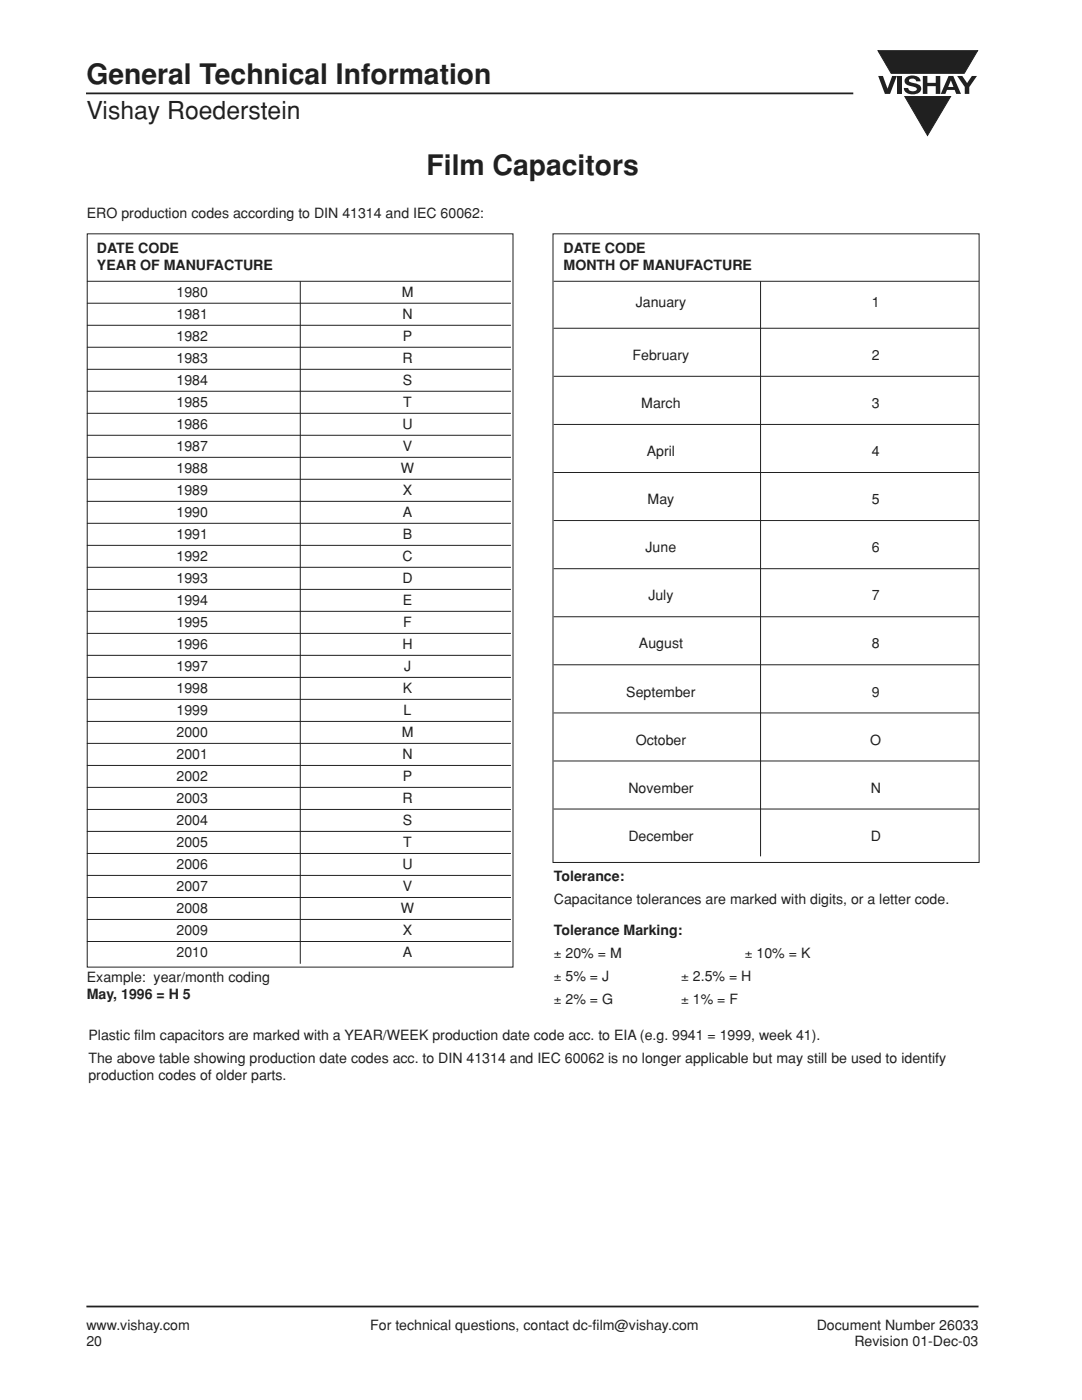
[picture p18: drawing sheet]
<svg xmlns="http://www.w3.org/2000/svg" width="216mm" height="279mm" viewBox="0 0 216 279" stroke-linecap="round" stroke-linejoin="round" font-family="sans-serif">
<defs><g id="words">
<g font-size="5.6" fill="#231f20">
<text x="17.2" y="16.7">General Technical Information</text>
<text x="85.1" y="34.9">Film Capacitors</text>
</g>
<text font-size="4.9" fill="#231f20" x="17.2" y="23.8">Vishay Roederstein</text>
<g font-size="2.8" fill="#231f20">
<text x="17.3" y="43.5">ERO production codes according to DIN 41314 and IEC 60062:</text>
<text x="19.3" y="50.5">DATE CODE</text>
<text x="19.3" y="53.9">YEAR OF MANUFACTURE</text>
<text x="112.5" y="50.5">DATE CODE</text>
<text x="112.5" y="53.9">MONTH OF MANUFACTURE</text>
<text x="35.2" y="59.3">1980</text>
<text x="80.2" y="59.3">M</text>
<text x="35.2" y="63.7">1981</text>
<text x="80.3" y="63.7">N</text>
<text x="126.9" y="61.3">January</text>
<text x="174" y="61.3">1</text>
<text x="35.2" y="68.1">1982</text>
<text x="80.4" y="68.1">P</text>
<text x="126.2" y="71.8">February</text>
<text x="174" y="71.8">2</text>
<text x="35.2" y="72.5">1983</text>
<text x="35.2" y="76.9">1984</text>
<text x="80.3" y="72.5">R</text>
<text x="80.4" y="76.9">S</text>
<text x="35.2" y="81.3">1985</text>
<text x="80.5" y="81.3">T</text>
<text x="127.9" y="81.4">March</text>
<text x="174" y="81.4">3</text>
<text x="35.2" y="85.7">1986</text>
<text x="80.3" y="85.7">U</text>
<text x="35.2" y="90">1987</text>
<text x="35.2" y="94.4">1988</text>
<text x="80" y="94.4">W</text>
<text x="80.4" y="90">V</text>
<text x="129.1" y="91">April</text>
<text x="174" y="91">4</text>
<text x="35.2" y="98.8">1989</text>
<text x="80.4" y="98.8">X</text>
<text x="129.2" y="100.6">May</text>
<text x="174" y="100.6">5</text>
<text x="35.2" y="103.2">1990</text>
<text x="35.2" y="107.6">1991</text>
<text x="80.4" y="103.2">A</text>
<text x="80.4" y="107.6">B</text>
<text x="35.2" y="112">1992</text>
<text x="80.3" y="112">C</text>
<text x="128.8" y="110.2">June</text>
<text x="174" y="110.2">6</text>
<text x="35.2" y="116.4">1993</text>
<text x="80.3" y="116.4">D</text>
<text x="129.4" y="119.8">July</text>
<text x="174" y="119.8">7</text>
<text x="35.2" y="120.8">1994</text>
<text x="35.2" y="125.2">1995</text>
<text x="80.4" y="120.8">E</text>
<text x="80.5" y="125.2">F</text>
<text x="35.2" y="129.6">1996</text>
<text x="80.3" y="129.6">H</text>
<text x="127.5" y="129.4">August</text>
<text x="174" y="129.4">8</text>
<text x="35.2" y="134">1997</text>
<text x="80.6" y="134">J</text>
<text x="35.2" y="138.4">1998</text>
<text x="35.2" y="142.7">1999</text>
<text x="80.4" y="138.4">K</text>
<text x="80.5" y="142.7">L</text>
<text x="125" y="139">September</text>
<text x="174" y="139">9</text>
<text x="35.2" y="147.2">2000</text>
<text x="80.2" y="147.2">M</text>
<text x="126.9" y="148.6">October</text>
<text x="173.6" y="148.6">O</text>
<text x="35.2" y="151.5">2001</text>
<text x="35.2" y="155.9">2002</text>
<text x="80.3" y="151.5">N</text>
<text x="80.4" y="155.9">P</text>
<text x="35.2" y="160.3">2003</text>
<text x="80.3" y="160.3">R</text>
<text x="125.4" y="158.2">November</text>
<text x="173.7" y="158.2">N</text>
<text x="35.2" y="164.7">2004</text>
<text x="80.4" y="164.7">S</text>
<text x="125.4" y="167.8">December</text>
<text x="173.7" y="167.8">D</text>
<text x="35.2" y="169.1">2005</text>
<text x="35.2" y="173.5">2006</text>
<text x="80.3" y="173.5">U</text>
<text x="80.5" y="169.1">T</text>
<text x="35.2" y="177.9">2007</text>
<text x="80.4" y="177.9">V</text>
<text x="110.5" y="175.7">Tolerance:</text>
<text x="35.2" y="182.3">2008</text>
<text x="80" y="182.3">W</text>
<text x="110.5" y="180.3">Capacitance tolerances are marked with digits, or a letter code.</text>
<text x="35.2" y="186.7">2009</text>
<text x="35.2" y="191.1">2010</text>
<text x="80.4" y="186.7">X</text>
<text x="80.4" y="191.1">A</text>
<text x="110.5" y="186.6">Tolerance Marking:</text>
<text x="110.5" y="191.2">± 20% = M</text>
<text x="148.6" y="191.2">± 10% = K</text>
<text x="17.3" y="196.1">Example: year/month coding</text>
<text x="110.5" y="195.7">± 5% = J</text>
<text x="135.9" y="195.7">± 2.5% = H</text>
<text x="17.3" y="199.5">May, 1996 = H 5</text>
<text x="110.5" y="200.3">± 2% = G</text>
<text x="135.9" y="200.3">± 1% = F</text>
<text x="17.6" y="207.6">Plastic film capacitors are marked with a YEAR/WEEK production date code acc. to EIA (e.g. 9941 = 1999, week 41).</text>
<text x="17.6" y="212.2">The above table showing production date codes acc. to DIN 41314 and IEC 60062 is no longer applicable but may still be used to identify</text>
<text x="17.6" y="215.6">production codes of older parts.</text>
<text x="17.2" y="265.5">www.vishay.com</text>
<text x="17.2" y="268.7">20</text>
<text x="73.9" y="265.5">For technical questions, contact dc-film@vishay.com</text>
<text x="163" y="265.5">Document Number 26033</text>
<text x="170.5" y="268.7">Revision 01-Dec-03</text>
</g>
</g></defs>
<path d="M17.2 18.6h153.1M17.2 260.7h178.1" fill="none" stroke="#231f20" stroke-width=".36"/>
<g fill="#231f20">
<path d="M175.2 15.2h1l.9 2.5 .9-2.5h1l-1.4 3.5h-1z"/>
<path d="M179.1 15.2h.9v3.5h-.9z"/>
<path d="M180.8 15.5a2.08 2.08 0 0 1 2.8 .3l.1 .4h-.9a.78 .78 0 0 0-.7-.5 .78 .78 0 0 0-.7 .4l.2 .3 1 .2a1.07 1.07 0 0 1 1.2 1 1.07 1.07 0 0 1-1.1 1.2 1.72 1.72 0 0 1-2.3-1.2h.8a.95 .95 0 0 0 .8 .6 .95 .95 0 0 0 .9-.4 1.3 1.3 0 0 0-1.2-.6 1.03 1.03 0 0 1-1-.6 1.03 1.03 0 0 1 .1-1.1z"/>
<path d="M184.1 15.2h.9v1.3h1.7v-1.3h.9v3.5h-.9v-1.5h-1.7v1.5h-.9z"/>
<path d="M191 15.2h1l1 1.4 .9-1.4h1l-1.5 2.2v1.3h-.9v-1.4z"/>
<path d="M175.2 10.1h19.9l-2.7 4.5h-14.6z"/>
<path d="M189.3 15.2h.9l1.5 3.5h-.9l-.3-.8h-1.5l-.4 .8h-.9zM189.7 16l-.5 1.4h1.1z"/>
</g>
<path d="M175.2 10.1h19.9l-2.7 4.5h-14.6z" fill="none" stroke="#231f20" stroke-width=".2"/>
<path d="M180.5 19.3h9.2l-4.6 7.7z" fill="#231f20"/>
<g fill="none" stroke="#231f20" stroke-width=".2">
<path d="M180.5 19.3h9.2l-4.6 7.7zM17.3 56.1h84.7M17.4 46.7h85v146.3h-85zM59.9 56.1v136.2M110.3 46.7h85.1v125.4h-85.1zM110.5 56.1h84.8M151.8 56.1v114.8M17.3 60.5h84.7M17.3 64.9h84.7M17.3 69.3h84.7M17.3 73.7h84.7M17.3 78.1h84.7"/>
<path d="M110.5 65.5h84.8M110.5 75.1h84.8M17.3 82.5h84.7M17.3 86.9h84.7M17.3 91.3h84.7M17.3 95.7h84.7M110.5 84.7h84.8M110.5 94.3h84.8M17.3 100.1h84.7M17.3 104.4h84.7M17.3 108.8h84.7M17.3 113.2h84.7"/>
<path d="M17.3 117.6h84.7M110.5 103.9h84.8M110.5 113.5h84.8M17.3 122h84.7M17.3 126.4h84.7M17.3 130.8h84.7M17.3 135.2h84.7M17.3 139.6h84.7M110.5 123.1h84.8M110.5 132.7h84.8M17.3 144h84.7M17.3 148.4h84.7"/>
<path d="M17.3 152.8h84.7M17.3 157.1h84.7M110.5 142.3h84.8M110.5 151.9h84.8M17.3 161.5h84.7M17.3 165.9h84.7M17.3 170.3h84.7M17.3 174.7h84.7M17.3 179.1h84.7M110.5 161.5h84.8M17.3 183.5h84.7M17.3 187.9h84.7"/>
</g>
<use href="#words"/>
</svg>
